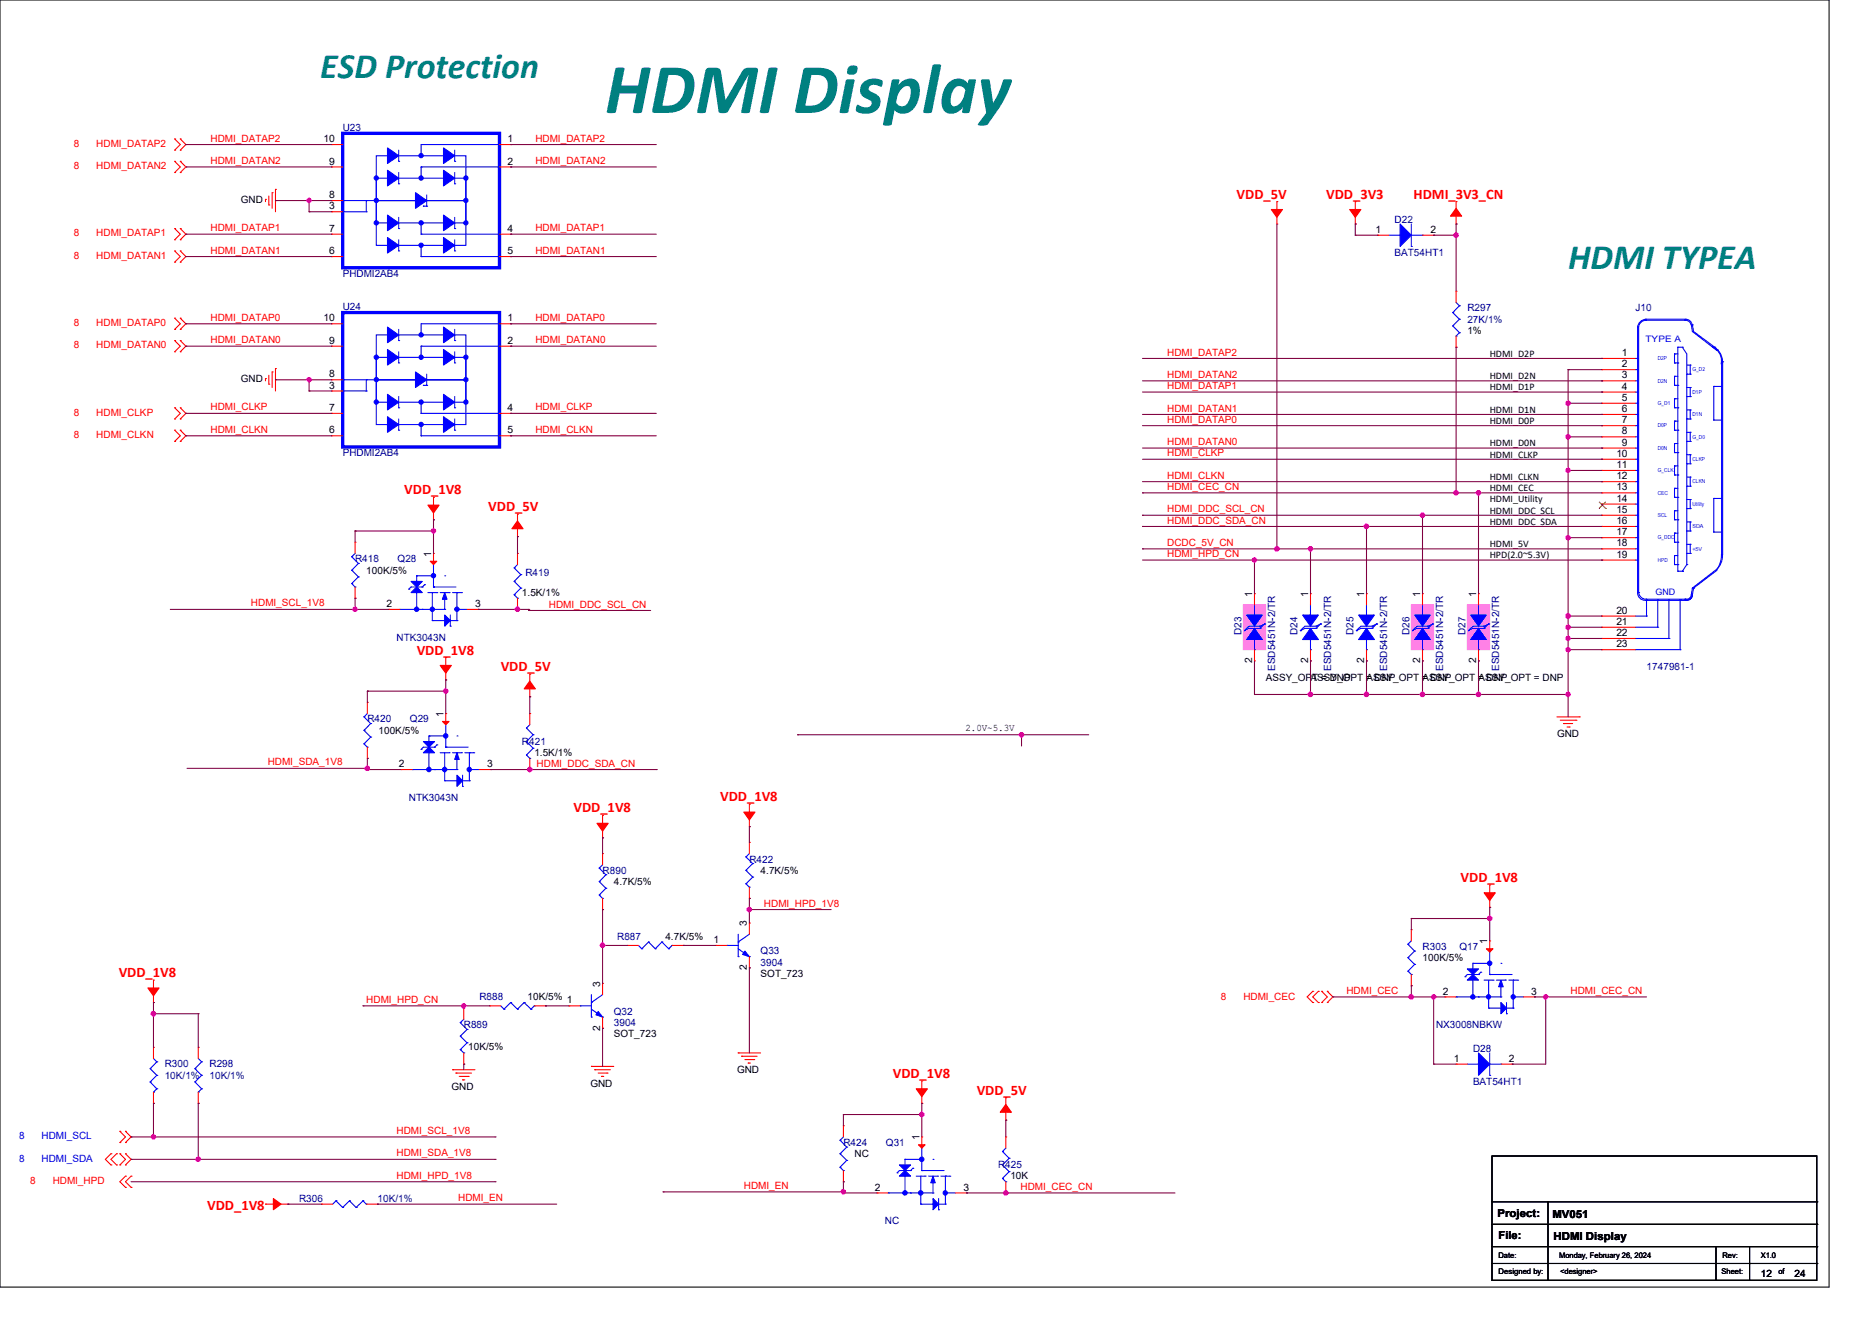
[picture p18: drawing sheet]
<svg xmlns="http://www.w3.org/2000/svg" width="297mm" height="210mm" viewBox="0 0 297 210" stroke-linecap="round" stroke-linejoin="round" font-family="sans-serif">
<defs><g id="words">
<text font-size="11.4" fill="#008080" x="96" y="17.9">HDMI Display</text>
<g font-size="5.7" fill="#008080">
<text x="50.8" y="12.3">ESD Protection</text>
<text x="248.9" y="42.7">HDMI TYPEA</text>
</g>
<g font-size="2.3" fill="#f00">
<text x="196.3" y="31.5">VDD_5V</text>
<text x="210.5" y="31.5">VDD_3V3</text>
<text x="224.4" y="31.5">HDMI_3V3_CN</text>
<text x="64.2" y="78.5">VDD_1V8</text>
<text x="77.5" y="81.2">VDD_5V</text>
<text x="66.1" y="103.9">VDD_1V8</text>
<text x="79.5" y="106.6">VDD_5V</text>
<text x="91" y="129">VDD_1V8</text>
<text x="114.3" y="127.2">VDD_1V8</text>
<text x="231.9" y="140">VDD_1V8</text>
<text x="18.8" y="155.1">VDD_1V8</text>
<text x="141.7" y="171.1">VDD_1V8</text>
<text x="155" y="173.8">VDD_5V</text>
<text x="32.9" y="192.1">VDD_1V8</text>
</g>
<g font-size="1.8">
<text x="237.7" y="193.1">Project:</text>
<text x="237.9" y="196.7">File:</text>
<text x="246.4" y="193.3">MV051</text>
<text x="246.6" y="196.9">HDMI Display</text>
</g>
<g font-size="1.6" fill="#f00">
<text x="11.7" y="23.3">8</text>
<text x="15.3" y="23.3">HDMI_DATAP2</text>
<text x="33.4" y="22.5">HDMI_DATAP2</text>
<text x="85" y="22.5">HDMI_DATAP2</text>
<text x="11.7" y="26.8">8</text>
<text x="15.3" y="26.8">HDMI_DATAN2</text>
<text x="33.4" y="26">HDMI_DATAN2</text>
<text x="85" y="26">HDMI_DATAN2</text>
<text x="11.7" y="41.1">8</text>
<text x="11.7" y="37.5">8</text>
<text x="15.3" y="41.1">HDMI_DATAN1</text>
<text x="15.3" y="37.5">HDMI_DATAP1</text>
<text x="33.4" y="40.3">HDMI_DATAN1</text>
<text x="33.4" y="36.7">HDMI_DATAP1</text>
<text x="85" y="36.7">HDMI_DATAP1</text>
<text x="85" y="40.3">HDMI_DATAN1</text>
<text x="11.7" y="51.7">8</text>
<text x="15.3" y="51.7">HDMI_DATAP0</text>
<text x="33.4" y="50.9">HDMI_DATAP0</text>
<text x="85" y="50.9">HDMI_DATAP0</text>
<text x="11.7" y="55.3">8</text>
<text x="15.3" y="55.3">HDMI_DATAN0</text>
<text x="33.4" y="54.5">HDMI_DATAN0</text>
<text x="85" y="54.5">HDMI_DATAN0</text>
<text x="185.3" y="56.4">HDMI_DATAP2</text>
<text x="185.3" y="60">HDMI_DATAN2</text>
<text x="11.7" y="66">8</text>
<text x="15.3" y="66">HDMI_CLKP</text>
<text x="33.4" y="65.2">HDMI_CLKP</text>
<text x="85" y="65.2">HDMI_CLKP</text>
<text x="185.3" y="61.8">HDMI_DATAP1</text>
<text x="185.3" y="65.3">HDMI_DATAN1</text>
<text x="11.7" y="69.5">8</text>
<text x="15.3" y="69.5">HDMI_CLKN</text>
<text x="33.4" y="68.7">HDMI_CLKN</text>
<text x="85" y="68.7">HDMI_CLKN</text>
<text x="185.3" y="67.1">HDMI_DATAP0</text>
<text x="185.3" y="70.7">HDMI_DATAN0</text>
<text x="185.3" y="72.4">HDMI_CLKP</text>
<text x="185.3" y="76">HDMI_CLKN</text>
<text x="185.3" y="77.8">HDMI_CEC_CN</text>
<text x="185.3" y="81.3">HDMI_DDC_SCL_CN</text>
<text x="185.3" y="83.1">HDMI_DDC_SDA_CN</text>
<text x="185.3" y="86.7">DCDC_5V_CN</text>
<text x="185.3" y="88.4">HDMI_HPD_CN</text>
<text x="39.8" y="96.3">HDMI_SCL_1V8</text>
<text x="87.1" y="96.4">HDMI_DDC_SCL_CN</text>
<text x="42.5" y="121.5">HDMI_SDA_1V8</text>
<text x="85.2" y="121.7">HDMI_DDC_SDA_CN</text>
<text x="121.3" y="143.9">HDMI_HPD_1V8</text>
<text x="58.1" y="159.2">HDMI_HPD_CN</text>
<text x="193.8" y="158.8">8</text>
<text x="197.4" y="158.8">HDMI_CEC</text>
<text x="213.7" y="157.8">HDMI_CEC</text>
<text x="249.3" y="157.8">HDMI_CEC_CN</text>
<text x="63" y="180">HDMI_SCL_1V8</text>
<text x="63" y="183.6">HDMI_SDA_1V8</text>
<text x="4.8" y="187.9">8</text>
<text x="8.4" y="187.9">HDMI_HPD</text>
<text x="63" y="187.1">HDMI_HPD_1V8</text>
<text x="72.7" y="190.7">HDMI_EN</text>
<text x="118.1" y="188.7">HDMI_EN</text>
<text x="162" y="188.9">HDMI_CEC_CN</text>
</g>
<g font-size="1.6">
<text x="51.4" y="22.6">10</text>
<text x="80.5" y="22.6">1</text>
<text x="52.3" y="26.1">9</text>
<text x="80.5" y="26.1">2</text>
<text x="38.2" y="32.2">GND</text>
<text x="52.3" y="33.2">3</text>
<text x="52.3" y="31.5">8</text>
<text x="52.3" y="40.3">6</text>
<text x="52.3" y="36.8">7</text>
<text x="80.5" y="36.8">4</text>
<text x="80.5" y="40.3">5</text>
<text x="218.4" y="37">1</text>
<text x="227.1" y="37">2</text>
<text x="51.4" y="51">10</text>
<text x="80.5" y="51">1</text>
<text x="232.9" y="53">1%</text>
<text x="52.3" y="59.9">8</text>
<text x="52.3" y="54.6">9</text>
<text x="80.5" y="54.6">2</text>
<text x="236.5" y="56.6">HDMI_D2P</text>
<text x="257.5" y="56.5">1</text>
<text x="257.5" y="58.3">2</text>
<text x="38.2" y="60.6">GND</text>
<text x="52.3" y="61.7">3</text>
<text x="52.3" y="65.2">7</text>
<text x="80.5" y="65.2">4</text>
<text x="236.5" y="60.2">HDMI_D2N</text>
<text x="236.5" y="62">HDMI_D1P</text>
<text x="236.5" y="65.5">HDMI_D1N</text>
<text x="257.5" y="60.1">3</text>
<text x="257.5" y="61.8">4</text>
<text x="257.5" y="63.6">5</text>
<text x="257.5" y="65.4">6</text>
<text x="52.3" y="68.8">6</text>
<text x="80.5" y="68.8">5</text>
<text x="236.5" y="67.3">HDMI_D0P</text>
<text x="236.5" y="70.8">HDMI_D0N</text>
<text x="257.5" y="67.2">7</text>
<text x="257.5" y="69">8</text>
<text x="257.5" y="70.7">9</text>
<text x="236.5" y="72.6">HDMI_CLKP</text>
<text x="236.5" y="76.2">HDMI_CLKN</text>
<text x="236.5" y="78">HDMI_CEC</text>
<text x="256.6" y="72.5">10</text>
<text x="256.6" y="74.3">11</text>
<text x="256.6" y="76.1">12</text>
<text x="256.6" y="77.9">13</text>
<text x="236.5" y="81.5">HDMI_DDC_SCL</text>
<text x="236.5" y="83.3">HDMI_DDC_SDA</text>
<text x="236.5" y="79.7">HDMI_Utility</text>
<text x="256.6" y="79.6">14</text>
<text x="256.6" y="81.4">15</text>
<text x="256.6" y="83.2">16</text>
<text x="68.4" y="88.4" transform="rotate(-90 68.4 88.4)">1</text>
<text x="236.5" y="86.8">HDMI_5V</text>
<text x="236.5" y="88.6">HPD(2.0~5.3V)</text>
<text x="256.6" y="85">17</text>
<text x="256.6" y="86.7">18</text>
<text x="256.6" y="88.5">19</text>
<text x="58.1" y="91">100K/5%</text>
<text x="82.9" y="94.6">1.5K/1%</text>
<text x="198.8" y="94.8" transform="rotate(-90 198.8 94.8)">1</text>
<text x="207.6" y="94.8" transform="rotate(-90 207.6 94.8)">1</text>
<text x="216.5" y="94.8" transform="rotate(-90 216.5 94.8)">1</text>
<text x="225.4" y="94.8" transform="rotate(-90 225.4 94.8)">1</text>
<text x="234.3" y="94.8" transform="rotate(-90 234.3 94.8)">1</text>
<text x="61.3" y="96.4">2</text>
<text x="75.4" y="96.4">3</text>
<text x="256.6" y="97.4">20</text>
<text x="256.6" y="99.2">21</text>
<text x="256.6" y="101">22</text>
<text x="198.8" y="105.3" transform="rotate(-90 198.8 105.3)">2</text>
<text x="207.6" y="105.3" transform="rotate(-90 207.6 105.3)">2</text>
<text x="216.5" y="105.3" transform="rotate(-90 216.5 105.3)">2</text>
<text x="225.4" y="105.3" transform="rotate(-90 225.4 105.3)">2</text>
<text x="234.3" y="105.3" transform="rotate(-90 234.3 105.3)">2</text>
<text x="256.6" y="102.7">23</text>
<text x="70.4" y="113.8" transform="rotate(-90 70.4 113.8)">1</text>
<text x="200.9" y="108.1">ASSY_OPT = DNP</text>
<text x="208" y="108.1">ASSY_OPT = DNP</text>
<text x="216.9" y="108.1">ASSY_OPT = DNP</text>
<text x="225.8" y="108.1">ASSY_OPT = DNP</text>
<text x="234.7" y="108.1">ASSY_OPT = DNP</text>
<text x="60.1" y="116.5">100K/5%</text>
<text x="153.3" y="116.1">2.0V~5.3V</text>
<text x="247.2" y="117">GND</text>
<text x="63.3" y="121.8">2</text>
<text x="77.3" y="121.8">3</text>
<text x="84.8" y="120">1.5K/1%</text>
<text x="97.4" y="140.5">4.7K/5%</text>
<text x="120.7" y="138.7">4.7K/5%</text>
<text x="105.6" y="149.2">4.7K/5%</text>
<text x="113.3" y="149.7">1</text>
<text x="118.6" y="147" transform="rotate(-90 118.6 147)">3</text>
<text x="236.1" y="149.9" transform="rotate(-90 236.1 149.9)">1</text>
<text x="118.6" y="154" transform="rotate(-90 118.6 154)">2</text>
<text x="120.7" y="155">SOT_723</text>
<text x="225.8" y="152.5">100K/5%</text>
<text x="83.7" y="158.8">10K/5%</text>
<text x="90" y="159.3">1</text>
<text x="95.3" y="156.6" transform="rotate(-90 95.3 156.6)">3</text>
<text x="229" y="157.9">2</text>
<text x="243.1" y="157.9">3</text>
<text x="74.3" y="166.6">10K/5%</text>
<text x="95.3" y="163.6" transform="rotate(-90 95.3 163.6)">2</text>
<text x="97.4" y="164.6">SOT_723</text>
<text x="71.7" y="173">GND</text>
<text x="93.7" y="172.5">GND</text>
<text x="117" y="170.3">GND</text>
<text x="230.8" y="168.5">1</text>
<text x="239.5" y="168.5">2</text>
<text x="135.7" y="183.7">NC</text>
<text x="145.9" y="181" transform="rotate(-90 145.9 181)">1</text>
<text x="138.9" y="189">2</text>
<text x="152.9" y="189">3</text>
<text x="160.4" y="187.2">10K</text>
<text x="279.5" y="202.7">12</text>
<text x="284.9" y="202.7">24</text>
</g>
<g font-size="1.6" fill="#000080">
<text x="54.4" y="20.8">U23</text>
<text x="221.4" y="35.4">D22</text>
<text x="221.4" y="40.7">BAT54HT1</text>
<text x="54.4" y="43.9">PHDMI2AB4</text>
<text x="54.4" y="49.3">U24</text>
<text x="232.9" y="49.4">R297</text>
<text x="232.9" y="51.2">27K/1%</text>
<text x="259.6" y="49.4">J10</text>
<text x="54.4" y="72.4">PHDMI2AB4</text>
<text x="56.4" y="89.3">R418</text>
<text x="63.1" y="89.3">Q28</text>
<text x="83.4" y="91.4">R419</text>
<text x="63" y="101.7">NTK3043N</text>
<text x="197.1" y="100.8" transform="rotate(-90 197.1 100.8)">D23</text>
<text x="206" y="100.8" transform="rotate(-90 206 100.8)">D24</text>
<text x="214.8" y="100.8" transform="rotate(-90 214.8 100.8)">D25</text>
<text x="223.7" y="100.8" transform="rotate(-90 223.7 100.8)">D26</text>
<text x="232.6" y="100.8" transform="rotate(-90 232.6 100.8)">D27</text>
<text x="202.4" y="106.5" transform="rotate(-90 202.4 106.5)">ESD5451N-2/TR</text>
<text x="211.3" y="106.5" transform="rotate(-90 211.3 106.5)">ESD5451N-2/TR</text>
<text x="220.2" y="106.5" transform="rotate(-90 220.2 106.5)">ESD5451N-2/TR</text>
<text x="229.1" y="106.5" transform="rotate(-90 229.1 106.5)">ESD5451N-2/TR</text>
<text x="238" y="106.5" transform="rotate(-90 238 106.5)">ESD5451N-2/TR</text>
<text x="261.4" y="106.3">1747981-1</text>
<text x="58.3" y="114.7">R420</text>
<text x="65.1" y="114.7">Q29</text>
<text x="82.9" y="118.2">R421</text>
<text x="64.9" y="127.1">NTK3043N</text>
<text x="119" y="136.9">R422</text>
<text x="95.7" y="138.7">R890</text>
<text x="98" y="149.2">R887</text>
<text x="120.7" y="151.5">Q33</text>
<text x="120.7" y="153.3">3904</text>
<text x="225.8" y="150.8">R303</text>
<text x="231.7" y="150.8">Q17</text>
<text x="76.1" y="158.8">R888</text>
<text x="97.4" y="161.1">Q32</text>
<text x="73.6" y="163.2">R889</text>
<text x="97.4" y="162.9">3904</text>
<text x="228" y="163.2">NX3008NBKW</text>
<text x="233.8" y="166.9">D28</text>
<text x="26.1" y="169.4">R300</text>
<text x="26.1" y="171.2">10K/1%</text>
<text x="33.3" y="169.4">R298</text>
<text x="33.3" y="171.2">10K/1%</text>
<text x="233.8" y="172.3">BAT54HT1</text>
<text x="133.9" y="181.9">R424</text>
<text x="140.6" y="181.9">Q31</text>
<text x="158.4" y="185.4">R425</text>
<text x="47.5" y="190.8">R306</text>
<text x="59.9" y="190.8">10K/1%</text>
<text x="140.5" y="194.3">NC</text>
</g>
<g font-size="1.6" fill="#00f">
<text x="3" y="180.8">8</text>
<text x="3" y="184.4">8</text>
<text x="6.6" y="180.8">HDMI_SCL</text>
<text x="6.6" y="184.4">HDMI_SDA</text>
</g>
<g font-size="1.4" fill="#00f">
<text x="261.2" y="54.2">TYPE A</text>
<text x="262.8" y="94.4">GND</text>
</g>
<g font-size="1.2">
<text x="237.9" y="199.7">Date:</text>
<text x="237.9" y="202.2">Designed by:</text>
<text x="247.5" y="199.7">Monday, February 26, 2024</text>
<text x="247.7" y="202.2">&lt;designer&gt;</text>
<text x="273.3" y="202.2">Sheet:</text>
<text x="273.4" y="199.7">Rev:</text>
<text x="279.5" y="199.7">X1.0</text>
<text x="282.3" y="202.2">of</text>
</g>
<g font-size=".9" fill="#00f">
<text x="263.2" y="57.2">D2P</text>
<text x="268.7" y="58.9">G_D2</text>
<text x="263.2" y="64.3">G_D1</text>
<text x="263.2" y="60.7">D2N</text>
<text x="268.7" y="62.5">D1P</text>
<text x="263.2" y="67.8">D0P</text>
<text x="263.2" y="71.4">D0N</text>
<text x="268.7" y="66.1">D1N</text>
<text x="268.7" y="69.6">G_D0</text>
<text x="263.2" y="75">G_CLK</text>
<text x="268.7" y="76.7">CLKN</text>
<text x="268.7" y="73.2">CLKP</text>
<text x="263.2" y="78.5">CEC</text>
<text x="263.2" y="82.1">SCL</text>
<text x="268.6" y="83.8">SDA</text>
<text x="268.7" y="80.3">Utility</text>
<text x="263.2" y="85.6">G_DDC</text>
<text x="263.2" y="89.2">HPD</text>
<text x="268.6" y="87.4">+5V</text>
</g>
</g></defs>
<g fill="none" stroke="#000" stroke-width=".17">
<path d="M0 0h290.3v204.3h-290.3zM236.8 183.5h51.6v19.7h-51.6zM236.8 190.8h51.6M236.8 194.3h51.6M236.8 197.9h51.6M245.7 190.8v12.4M272.4 197.9v5.3M277.7 197.9v5.3M288.4 190.8h.1M288.4 194.3h.1M288.4 197.9h.1M236.8 200.6h51.6"/>
<path d="M245.7 203.2h.1M272.4 203.2h.1M277.7 203.2h.1M288.4 200.6h.1"/>
</g>
<g fill="#ff80ff" stroke="#ff80ff" stroke-width=".17">
<path d="M197.4 96h3.5v7.1h-3.5z" fill-rule="evenodd"/>
<path d="M224 96h3.6v7.1h-3.6z" fill-rule="evenodd"/>
<path d="M232.9 96h3.6v7.1h-3.6z" fill-rule="evenodd"/>
</g>
<g fill="none" stroke="#f00" stroke-width=".17">
<path d="M27.7 39.8h.1M27.7 38.1h.1M27.7 36.3h.1M27.7 27.4h.1M27.7 25.6h.1M27.7 23.8h.1M27.7 22.1h.1M27.7 39.8l.9 .9-.9 .9M27.7 36.3l.9 .9-.9 .9M27.7 25.6l.9 .9-.9 .9M27.7 22.1l.9 .8-.9 .9M28.6 39.8h.1"/>
<path d="M28.6 36.3h.1M28.6 38.1h.1M28.6 25.6h.1M28.6 27.4h.1M28.6 22.1h.1M28.6 23.8h.1M28.6 39.8l.9 .9-.9 .9M28.6 36.3l.9 .9-.9 .9M28.6 25.6l.9 .9-.9 .9M28.6 22.1l.9 .8-.9 .9M42.1 31.6h.1M42.1 31.6v.4"/>
<path d="M42.7 32.5h.1M42.7 31.1v1.4M43.2 30.6h.1M43.2 30.6v2.5M43.7 30.1h.1M43.7 30.1v3.5M52.6 33.6h.1M52.6 31.8h.1M52.6 37.2h.1M52.6 22.9h.1M52.6 26.5h.1M52.6 26.5h1.8"/>
<path d="M52.6 33.6h1.8M52.6 31.8h1.8M52.6 22.9h1.8M52.6 37.2h1.8M79.3 26.5h1.8M79.3 22.9h1.8M79.3 37.2h1.8M81.1 26.5h.1M81.1 22.9h.1M81.1 37.2h.1M202.7 35.6h.1M202.7 32h.1"/>
<path d="M202.7 32v2M202.7 34.3v1.3M215.1 35.6h.1M215.1 32h.1M215.1 32v2M215.1 34.3v1.3M218.7 37.3h.1M218.7 37.3h1.8M225.8 37.3h1.8M227.6 37.3h.1M231.1 35.6h.1M231.1 32h.1"/>
<path d="M231.1 32v2M231.1 34.3v1.3M27.7 41.6h.1M27.7 55.8h.1M27.7 54.1h.1M27.7 52.3h.1M27.7 50.5h.1M27.7 54.1l.9 .8-.9 .9M27.7 50.5l.9 .9-.9 .9M28.6 41.6h.1M28.6 54.1h.1M28.6 55.8h.1"/>
<path d="M28.6 50.5h.1M28.6 52.3h.1M28.6 54.1l.9 .8-.9 .9M28.6 50.5l.9 .9-.9 .9M42.7 59.6v1.4M43.2 59h.1M43.2 59v2.5M43.7 58.5h.1M43.7 58.5v3.6M52.6 40.7h.1M52.6 51.4h.1M52.6 54.9h.1"/>
<path d="M52.6 40.7h1.8M52.6 54.9h1.8M52.6 51.4h1.8M79.3 40.7h1.8M79.3 54.9h1.8M79.3 51.4h1.8M81.1 40.7h.1M81.1 54.9h.1M81.1 51.4h.1M231.1 46.2h.1M231.1 55.1h.1M231.1 46.2v1.8"/>
<path d="M231.1 53.3v1.8M254.3 56.9h.1M254.3 58.7h.1M254.3 56.9h5.3M254.3 58.7h5.3M27.7 70.1h.1M27.7 68.3h.1M27.7 66.5h.1M27.7 64.7h.1M27.7 68.3l.9 .9-.9 .9M27.7 64.7l.9 .9-.9 .9M28.6 68.3h.1"/>
<path d="M28.6 70.1h.1M28.6 64.7h.1M28.6 66.5h.1M28.6 68.3l.9 .9-.9 .9M28.6 64.7l.9 .9-.9 .9M42.1 60.1h.1M42.1 60.1v.4M42.7 61h.1M52.6 62.1h.1M52.6 60.3h.1M52.6 69.2h.1M52.6 65.6h.1"/>
<path d="M52.6 62.1h1.8M52.6 60.3h1.8M52.6 65.6h1.8M52.6 69.2h1.8M68.8 79h.1M68.8 79v1.9M79.3 65.6h1.8M79.3 69.2h1.8M81.1 65.6h.1M81.1 69.2h.1M254.3 60.5h.1M254.3 62.2h.1"/>
<path d="M254.3 64h.1M254.3 65.8h.1M254.3 67.6h.1M254.3 69.3h.1M254.3 71.1h.1M254.3 72.9h.1M254.3 74.7h.1M254.3 76.5h.1M254.3 78.2h.1M254.3 60.5h5.3M254.3 62.2h5.3M254.3 64h5.3"/>
<path d="M254.3 65.8h5.3M254.3 67.6h5.3M254.3 69.3h5.3M254.3 71.1h5.3M254.3 72.9h5.3M254.3 74.7h5.3M254.3 76.5h5.3M254.3 78.2h5.3M56.4 86.1h.1M56.4 95h.1M56.4 86.1v1.7M56.4 93.2v1.8"/>
<path d="M61.7 96.7h.1M61.7 96.7h1.8M68.8 82.5h.1M68.8 87.8h.1M68.8 81.3v1.2M68.8 87.8v1.8M74.1 96.7h1.8M75.9 96.7h.1M82.1 85.2h.1M82.1 81.6h.1M82.1 87.8h.1M82.1 96.7h.1"/>
<path d="M82.1 81.6v2M82.1 83.9v1.3M82.1 87.8v1.8M82.1 95v1.7M199.1 94.2h.1M199.1 94.2v1.8M208 94.2h.1M208 94.2v1.8M216.9 94.2h.1M216.9 94.2v1.8M225.8 94.2h.1M225.8 94.2v1.8"/>
<path d="M234.7 94.2h.1M234.7 94.2v1.8M254.3 80h.1M254.3 81.8h.1M254.3 83.6h.1M254.3 85.3h.1M254.3 87.1h.1M254.3 88.9h.1M254.3 97.8h.1M254.3 99.6h.1M254.3 80h5.3M254.3 81.8h5.3"/>
<path d="M254.3 83.6h5.3M254.3 85.3h5.3M254.3 87.1h5.3M254.3 88.9h5.3M254.3 97.8h5.3M254.3 99.6h5.3M58.3 111.5h.1M58.3 111.5v1.8M58.3 118.6v1.8M70.8 107.9h.1M70.8 104.4h.1M70.8 113.3h.1"/>
<path d="M70.8 104.4v1.9M70.8 106.7v1.2M70.8 113.3v1.7M84.1 110.6h.1M84.1 107h.1M84.1 113.3h.1M84.1 107v2M84.1 109.3v1.3M84.1 113.3v1.7M199.1 104.9h.1M199.1 103.1v1.8M208 104.9h.1"/>
<path d="M208 103.1v1.8M216.9 104.9h.1M216.9 103.1v1.8M225.8 104.9h.1M225.8 103.1v1.8M234.7 104.9h.1M234.7 103.1v1.8M247.1 113.8h3.6M247.7 114.3h2.5M248.2 114.9h.1M248.2 114.9h1.4M248.8 115.4h.3"/>
<path d="M249.1 115.4h.1M250.2 114.3h.1M250.7 113.8h.1M254.3 101.3h.1M254.3 103.1h.1M254.3 101.3h5.3M254.3 103.1h5.3M58.3 120.4h.1M63.6 122.2h.1M63.6 122.2h1.8M76.1 122.2h1.8M77.9 122.2h.1"/>
<path d="M84.1 122.2h.1M84.1 120.4v1.8M95.7 133h.1M95.7 129.4h.1M95.7 135.5h.1M95.7 129.4v2M95.7 131.7v1.3M95.7 135.5v1.8M119 131.2h.1M119 127.7h.1M119 133.7h.1M119 127.7v1.9"/>
<path d="M119 130v1.2M119 133.7v1.8M24.4 159.1h.1M24.4 155.6h.1M24.4 155.6v1.9M24.4 157.9v1.2M77.7 159.7h.1M77.7 159.7h1.8M84.8 159.7h1.8M86.6 159.7h.1M90.3 159.7h.1M90.3 159.7h1.8"/>
<path d="M95.7 156.1h.1M95.7 144.4h.1M95.7 142.6v1.8M95.7 156.1v1.8M99.6 150.1h.1M99.6 150.1h1.7M106.7 150.1h1.8M108.5 150.1h.1M113.6 150.1h.1M113.6 150.1h1.8M119 142.6h.1M119 153.6h.1"/>
<path d="M119 146.5h.1M119 140.8v1.8M119 146.5v1.8M119 151.8v1.8M208.4 157.4h.1M208.4 159.1h.1M208.4 157.4l-.9 .8 .9 .9M209.3 159.1h.1M209.3 157.4h.1M209.3 157.4l-.9 .8 .9 .9M209.8 159.1h.1M209.8 157.4h.1"/>
<path d="M209.8 157.4l.9 .8-.9 .9M210.7 157.4h.1M210.7 159.1h.1M210.7 157.4l.9 .8-.9 .9M224 147.6h.1M224 156.5h.1M224 147.6v1.8M224 154.7v1.8M229.4 158.2h.1M229.4 158.2h1.7M236.5 144h.1M236.5 140.5h.1"/>
<path d="M236.5 149.4h.1M236.5 140.5v1.9M236.5 142.8v1.2M236.5 149.4v1.7M241.8 158.2h1.8M243.6 158.2h.1M19 179.6h.1M19 179.6l.9 .9-.9 .9M19.9 179.6h.1M19.9 179.6l.9 .9-.9 .9M24.4 166.2h.1M24.4 175.1h.1"/>
<path d="M24.4 166.2v1.8M24.4 173.4v1.7M31.5 166.2h.1M31.5 175.1h.1M31.5 166.2v1.8M31.5 173.4v1.7M71.8 169.8h.1M71.8 169.8h3.6M72.4 170.3h.1M72.4 170.3h2.4M72.9 170.9h1.4M73.4 171.4h.1"/>
<path d="M73.4 171.4h.4M73.6 160h.1M73.6 168.9h.1M73.6 160v1.8M73.6 167.1v1.8M74.3 170.9h.1M93.9 169.3h.1M93.9 169.3h3.5M94.4 169.8h.1M94.4 169.8h2.5M95 170.3h1.4M95.5 170.9h.1"/>
<path d="M95.5 170.9h.3M95.7 163.2h.1M95.7 161.4v1.8M96.4 170.3h.1M117.2 167.1h.1M117.2 167.1h3.5M117.7 167.7h.1M117.7 167.7h2.5M118.2 168.2h1.5M118.8 168.7h.1M118.8 168.7h.3M119.7 168.2h.1"/>
<path d="M133.9 178.7h.1M133.9 178.7v1.8M146.3 175.1h.1M146.3 171.6h.1M146.3 171.6v1.9M146.3 173.9v1.2M159.7 177.8h.1M159.7 174.2h.1M159.7 174.2v2M159.7 176.6v1.2M231.1 168.9h.1M231.1 168.9h1.8"/>
<path d="M238.3 168.9h1.7M240 168.9h.1M17.6 184.9h.1M17.6 183.1h.1M17.6 183.1l-.9 .9 .9 .9M18.5 183.1h.1M18.5 184.9h.1M18.5 183.1l-.9 .9 .9 .9M19 181.4h.1M19 183.1h.1M19 184.9h.1M19 183.1l.9 .9-.9 .9"/>
<path d="M19.9 181.4h.1M19.9 184.9h.1M19.9 183.1h.1M19.9 186.7h.1M19.9 188.5h.1M19.9 183.1l.9 .9-.9 .9M19.9 186.7l-.9 .9 .9 .9M20.8 186.7h.1M20.8 188.5h.1M20.8 186.7l-.9 .9 .9 .9M42.1 191.1h.1M42.1 191.1h2"/>
<path d="M44.4 191.1h1.3M45.7 191.1h.1M51 191.1h.1M51 191.1h1.8M58.1 191.1h1.8M59.9 191.1h.1M133.9 187.6h.1M133.9 185.8v1.8M139.2 189.4h.1M139.2 189.4h1.8M146.3 180.5h.1M146.3 180.5v1.7"/>
<path d="M151.7 189.4h1.7M153.4 189.4h.1M159.7 180.5h.1M159.7 189.4h.1M159.7 180.5v1.7M159.7 187.6v1.8"/>
</g>
<g fill="#f00" stroke="#f00" stroke-width=".17">
<path d="M145.8 181.7h1.1l-.6 .5z"/>
<path d="M235.9 150.6h1.1l-.5 .5z"/>
<path d="M68.3 89.1h1l-.5 .5z"/>
<path d="M70.2 114.5h1.1l-.5 .5z"/>
<path d="M214.2 33.3h1.8l-.9 1.2z" fill-rule="evenodd"/>
<path d="M235.6 141.7h1.8l-.9 1.3z" fill-rule="evenodd"/>
<path d="M231.1 33.1l.9 1.2h-1.7z" fill-rule="evenodd"/>
<path d="M43.4 190.2l1.2 .9-1.2 .9z" fill-rule="evenodd"/>
<path d="M201.8 33.3h1.8l-.9 1.2z" fill-rule="evenodd"/>
<path d="M23.5 156.8h1.8l-.9 1.3z" fill-rule="evenodd"/>
<path d="M67.9 80.2h1.8l-.9 1.2z" fill-rule="evenodd"/>
<path d="M82.1 82.7l.9 1.2h-1.7z" fill-rule="evenodd"/>
<path d="M69.9 105.6h1.7l-.8 1.2z" fill-rule="evenodd"/>
<path d="M84.1 108.1l.9 1.2h-1.8z" fill-rule="evenodd"/>
<path d="M145.4 172.8h1.8l-.9 1.3z" fill-rule="evenodd"/>
<path d="M159.7 175.3l.8 1.3h-1.7z" fill-rule="evenodd"/>
<path d="M118.1 128.9h1.7l-.8 1.3z" fill-rule="evenodd"/>
<path d="M94.8 130.7h1.7l-.8 1.2z" fill-rule="evenodd"/>
</g>
<g fill="none" stroke="#00f" stroke-width=".17">
<path d="M54.4 31.8h.1M54.4 31.8h11.6M54.4 33.6h3.7M58.1 33.6h.1M58.1 31.8h.1M58.1 31.8v1.8M59.7 28.3h14.3v7.1h-14.3zM59.7 31.8h14.3v7.1h-14.3zM59.7 24.7h14.3v7.1h-14.3zM59.7 31.8h.1M63.3 36.3h.1M63.3 29.2h.1"/>
<path d="M63.3 25.6h.1M63.3 39.8h.1M63.3 23.8v1.8M63.3 27.4v1.8M63.3 34.5v1.8M63.3 38.1v1.7M66.8 26.5h.1M66.8 37.2h.1M66.8 24.7h.1M66.8 26.5v1.8M66.8 35.4v1.8M66.8 38.9v1.8"/>
<path d="M66.8 26.5h12.5M66.8 37.2h12.5M67.2 32.7h.1M67.2 32.7h.5M67.7 32.7h.1M67.7 31.8h.1M67.7 30.9v1.8M67.7 31.8h6.3M72.2 36.3h.1M72.2 29.2h.1M72.2 25.6h.1M72.2 39.8h.1"/>
<path d="M72.2 23.8v1.8M72.2 27.4v1.8M72.2 34.5v1.8M72.2 38.1v1.7M79.3 22.9h.1M79.3 26.5h.1M79.3 37.2h.1M79.3 22.9h-12.5v1.8M220.5 37.3h1.7M222.2 37.3h.1M224 39.1h.1M224 35.6v3.5"/>
<path d="M224 37.3h1.8M225.8 37.3h.1M59.7 56.7h14.3v7.1h-14.3zM59.7 53.2h14.3v7.1h-14.3zM63.3 57.6h.1M63.3 54.1h.1M63.3 52.3v1.8M63.3 55.8v1.8M66.8 40.7h.1M66.8 54.9h.1M66.8 53.2h.1M66.8 54.9v1.8"/>
<path d="M66.8 40.7h12.5M66.8 54.9h12.5M67.7 59.4v1.8M72.2 57.6h.1M72.2 54.1h.1M72.2 52.3v1.8M72.2 55.8v1.8M79.3 40.7h.1M79.3 51.4h.1M79.3 54.9h.1M79.3 51.4h-12.5v1.8M230.6 49.6h.1"/>
<path d="M230.6 51.7h.1M230.6 49.6l1.1 1.1M230.6 51.7l1.1 1.1M231.1 53.3h.1M231.1 48l.6 .5M231.7 48.5h.1M231.7 50.7h.1M231.7 52.8h.1M231.7 48.5l-1.1 1.1M231.7 50.7l-1.1 1M231.7 52.8l-.6 .5M259.6 56.9h.3"/>
<path d="M259.6 58.7h.3M259.9 56.9h.1M259.9 58.7h.1M259.9 51.9h.1M259.9 51.9v42.2a1.14 1.14 0 0 0 1.3 1.2M261.2 50.8h.1M261.2 50.7h.1M261.2 50.8h6.4M261.2 50.7h6.4M261.2 50.7a1.41 1.41 0 0 0-1.2 1.2M261.4 50.8h-.1a1.15 1.15 0 0 0-1.2 1.1v42.2M265.8 57.6h.1"/>
<path d="M265.8 56.2h.1M265.8 59.7h.1M265.8 56.2v1.4M265.8 59.7v1.5M265.8 56.2h.5M265.8 57.6h.5M265.8 59.7h.5M266.3 57.6h.1M266.3 55.1h.1M266.3 55.1v35.6M266.3 55.1h.8M267.1 55.1h.1"/>
<path d="M267.1 55.1l.7 1.1v33.4M267.4 50.7h.1a1.05 1.05 0 0 1 1.1 .9M267.4 50.9l.1-.1a.88 .88 0 0 1 .9 .8M267.8 59.4h.1M267.8 58h.5M267.8 59.4h.5M268.3 59.4h.1M268.3 58h.1M268.3 58v1.4M268.5 51.6h.1M268.5 51.6l.1 1 4 3M268.6 51.6h.1"/>
<path d="M268.6 51.6l.2 1 3.4 2.5M271.8 55a2.65 2.65 0 0 1 1.6 2.8M271.9 55.1a2.32 2.32 0 0 1 1.3 2.7M272.2 55.1h.1M272.2 55.1l.4 .4M272.6 55.6h.1M272.6 55.5h.1M273.3 57.4v30.6M273.5 57.4h.1M273.5 57.4v30.6M54.4 60.3h.1M54.4 60.3h11.6"/>
<path d="M54.4 62.1h3.7M58.1 62.1h.1M58.1 60.3h.1M58.1 60.3v1.8M59.7 60.3h14.3v7.1h-14.3zM59.7 60.3h.1M63.3 64.7h.1M63.3 68.3h.1M63.3 62.9v1.8M63.3 66.5v1.8M66.8 65.6h.1M66.8 69.2h.1"/>
<path d="M66.8 63.8v1.8M66.8 67.4v1.8M66.8 65.6h12.5M66.8 69.2h12.5M67.2 61.2h.1M67.2 61.2h.5M67.7 61.2h.1M67.7 60.3h.1M67.7 60.3h6.3M72.2 64.7h.1M72.2 68.3h.1M72.2 62.9v1.8"/>
<path d="M72.2 66.5v1.8M79.3 65.6h.1M79.3 69.2h.1M259.6 78.2h.3M259.6 65.8h.3M259.6 71.1h.3M259.6 74.7h.3M259.6 72.9h.3M259.6 69.3h.3M259.6 67.6h.3M259.6 60.5h.3M259.6 64h.3"/>
<path d="M259.6 62.2h.3M259.6 76.5h.3M259.9 78.2h.1M259.9 65.8h.1M259.9 71.1h.1M259.9 74.7h.1M259.9 72.9h.1M259.9 69.3h.1M259.9 67.6h.1M259.9 60.5h.1M259.9 64h.1M259.9 62.2h.1"/>
<path d="M259.9 76.5h.1M265.8 75.4h.1M265.8 79h.1M265.8 71.8h.1M265.8 68.3h.1M265.8 61.2h.1M265.8 64.7h.1M265.8 77.5h.1M265.8 74h.1M265.8 70.4h.1M265.8 66.8h.1M265.8 63.3h.1"/>
<path d="M265.8 61.2h.5M265.8 63.3v1.4M265.8 66.8v1.5M265.8 70.4v1.4M265.8 74v1.4M265.8 77.5v1.5M265.8 77.5h.5M265.8 75.4h.5M265.8 74h.5M265.8 79h.5M265.8 68.3h.5M265.8 70.4h.5"/>
<path d="M265.8 64.7h.5M265.8 66.8h.5M265.8 71.8h.5M265.8 63.3h.5M266.3 75.4h.1M266.3 79h.1M266.3 68.3h.1M266.3 64.7h.1M266.3 71.8h.1M266.3 61.2h.1M267.8 73.6h.1M267.8 77.2h.1"/>
<path d="M267.8 70.1h.1M267.8 66.5h.1M267.8 62.9h.1M267.8 79.3h.5M267.8 75.7h.5M267.8 73.6h.5M267.8 77.2h.5M267.8 72.2h.5M267.8 68.6h.5M267.8 70.1h.5M267.8 65.1h.5M267.8 66.5h.5"/>
<path d="M267.8 61.5h.5M267.8 62.9h.5M268.3 77.2h.1M268.3 73.6h.1M268.3 70.1h.1M268.3 66.5h.1M268.3 62.9h.1M268.3 79.3h.1M268.3 75.7h.1M268.3 72.2h.1M268.3 68.6h.1M268.3 65.1h.1"/>
<path d="M268.3 61.5h.1M268.3 61.5v1.4M268.3 65.1v1.4M268.3 68.6v1.5M268.3 72.2v1.4M268.3 75.7v1.5M268.3 79.3v1.4M272 66.7h.1M272 79.1h.1M272 61.3h.1M272 61.3v5.4M272 79.1v5.4"/>
<path d="M272 79.1h1.3M272 66.7h1.3M272 61.3h1.3M273.3 66.7h.1M55.8 88.4h.1M55.8 90.5h.1M55.8 92.6h.1M55.8 88.4l1.1 1M55.8 90.5l1.1 1.1M55.8 92.6l.6 .6M56.4 93.2h.1M56.4 87.8l-.6 .6"/>
<path d="M56.9 89.4h.1M56.9 91.6h.1M56.9 89.4l-1.1 1.1M56.9 91.6l-1.1 1M63.5 96.7h.1M63.5 96.7h7.1M64.9 93.5h.1M66.1 96.7h.1M66.1 91.4h.1M66.1 91.4v5.3M66.1 91.4h2.7M67 96.7h.1"/>
<path d="M67 93.2h.1M67 93.2h-1.7l-.4 .3M67.4 92.8h.1M67.4 92.8l-.4 .4M67.9 94.1h1.4M68.6 98.5h.1M68.6 94.1v4.4M68.6 98.5h2M68.8 93.2h.1M68.8 91.4h.1M68.8 93.2h3.6M68.8 89.6v3.6"/>
<path d="M69.3 94.1h.1M69.9 94.1h1.4M70.6 91.4h.1M70.6 98.5h.1M70.6 96.7h.1M70.6 95v1.7M71.3 94.1h.1M71.5 99.4h.1M71.5 97.6v1.8M71.5 98.5h1M71.8 94.1h1.5M72.5 98.5h.1"/>
<path d="M72.5 94.1h.1M72.5 96.7h.1M72.5 94.1v4.4M72.5 96.7h1.6M73.3 94.1h.1M81.6 90.1h.1M81.6 92.3h.1M81.6 94.4h.1M81.6 90.1l1.1 1.1M81.6 92.3l1.1 1M81.6 94.4l.5 .6M82.1 95h.1"/>
<path d="M82.1 89.6l-.5 .5M82.7 91.2h.1M82.7 93.3h.1M82.7 91.2l-1.1 1.1M82.7 93.3l-1.1 1.1M199.1 97.8h.1M199.1 96v1.8M200 99.7h.1M200 99.4h.1M200 99.7h-1.8l-.7 .4M200 99.4h-1.8l-.7 .7M200.7 99h.1"/>
<path d="M200.7 99l-.7 .7M200.7 99l-.7 .4M208 97.8h.1M208 96v1.8M208.9 99.7h.1M208.9 99.4h.1M208.9 99.7h-1.8l-.7 .4M208.9 99.4h-1.8l-.7 .7M209.6 99h.1M209.6 99l-.7 .7M209.6 99l-.7 .4M216.9 97.8h.1"/>
<path d="M216.9 96v1.8M217.8 99.7h.1M217.8 99.4h.1M217.8 99.7h-1.8l-.7 .4M217.8 99.4h-1.8l-.7 .7M218.5 99h.1M218.5 99l-.7 .7M218.5 99l-.7 .4M225.8 97.8h.1M225.8 96v1.8M226.7 99.7h.1M226.7 99.4h.1"/>
<path d="M226.7 99.7h-1.8l-.7 .4M226.7 99.4h-1.8l-.7 .7M227.4 99h.1M227.4 99l-.7 .7M227.4 99l-.7 .4M234.7 97.8h.1M234.7 96v1.8M235.6 99.7h.1M235.6 99.4h.1M235.6 99.7h-1.8l-.7 .4M235.6 99.4h-1.8l-.7 .7M236.3 99h.1"/>
<path d="M236.3 99l-.7 .7M236.3 99l-.7 .4M259.6 80h.3M259.6 99.6h3.5M259.6 83.6h.3M259.6 85.3h.3M259.6 87.1h.3M259.6 88.9h.3M259.6 81.8h.3M259.6 97.8h1.8M259.9 80h.1M259.9 83.6h.1"/>
<path d="M259.9 85.3h.1M259.9 87.1h.1M259.9 88.9h.1M259.9 81.8h.1M260.1 94.1h.1M260.1 94.1a1.14 1.14 0 0 0 1.3 1M261.2 95.3h.1M261.2 95.3h6.6M261.4 95.1h.1M261.4 95.3h.1M261.4 97.8h.1M261.4 95.1h6.2"/>
<path d="M261.4 95.3v2.5M263.1 95.3h.1M263.1 99.6h.1M263.1 95.3v4.3M264.9 95.3h.1M264.9 95.3v6M265.8 86.1h.1M265.8 82.5h.1M265.8 84.6h.1M265.8 81.1h.1M265.8 88.2h.1M265.8 89.6h.1"/>
<path d="M265.8 81.1v1.4M265.8 84.6v1.5M265.8 88.2v1.4M265.8 86.1h.5M265.8 84.6h.5M265.8 82.5h.5M265.8 81.1h.5M265.8 89.6h.5M265.8 88.2h.5M266.3 86.1h.1M266.3 82.5h.1M266.3 89.6h.1"/>
<path d="M266.3 90.7h.1M266.3 90.7h.8M266.7 95.3h.1M266.7 95.3v7.8M267.1 90.7h.1M267.8 84.3h.1M267.8 80.7h.1M267.8 87.8h.1M267.8 89.6h.1M267.8 84.3h.5M267.8 82.8h.5M267.8 80.7h.5"/>
<path d="M267.8 87.8h.5M267.8 86.4h.5M267.8 89.6l-.7 1.1M268.3 84.3h.1M268.3 80.7h.1M268.3 82.8h.1M268.3 87.8h.1M268.3 86.4h.1M268.3 82.8v1.5M268.3 86.4v1.4M268.6 94.4a.85 .85 0 0 1-1.2 .8M268.6 93.3h.1"/>
<path d="M268.6 93.3l-.1 1.1a.7 .7 0 0 1-1 .6M268.8 93.3h.1M268.8 93.3l-.2 1.1M272 84.5h.1M272 84.5h1.3M272.6 90.5l-3.8 2.8M273.3 88l-.2 1-.5 1.3-4 3M273.3 84.5h.1M273.3 88h.1M273.4 88v.2a3.1 3.1 0 0 1-.9 2.2M57.8 113.8h.1M57.8 115.9h.1"/>
<path d="M57.8 118.1h.1M57.8 113.8l1 1.1M57.8 115.9l1 1.1M57.8 118.1l.5 .5M58.3 118.6h.1M58.3 113.3l-.5 .5M58.8 114.9h.1M58.8 117h.1M58.8 114.9l-1 1M58.8 117l-1 1.1M66.8 119h.1M68.1 116.8h.1"/>
<path d="M68.1 116.8v5.4M68.1 116.8h2.7M69 118.6h.1M69 118.6h-1.8l-.4 .4M69.3 118.2h.1M69.3 118.2l-.3 .4M69.9 119.5h1.4M70.6 119.5v4.4M70.8 118.6h.1M70.8 116.8h.1M70.8 118.6h3.5M70.8 115v3.6"/>
<path d="M71.3 119.5h.1M71.8 119.5h1.5M72.5 116.8h.1M73.3 119.5h.1M73.8 119.5h1.4M74.5 119.5h.1M74.5 119.5v4.4M75.2 119.5h.1M83.6 115.6h.1M83.6 117.7h.1M83.6 119.8h.1M83.6 115.6l1 1"/>
<path d="M83.6 117.7l1 1.1M83.6 119.8l.5 .6M84.1 115l-.5 .6M84.6 116.6h.1M84.6 118.8h.1M84.6 116.6l-1 1.1M84.6 118.8l-1 1M197.5 100.1h.1M199.1 103.1h.1M199.1 101.3v1.8M206.4 100.1h.1M208 103.1h.1"/>
<path d="M208 101.3v1.8M215.3 100.1h.1M216.9 103.1h.1M216.9 101.3v1.8M224.2 100.1h.1M225.8 103.1h.1M225.8 101.3v1.8M233.1 100.1h.1M234.7 103.1h.1M234.7 101.3v1.8M259.6 103.1h7.1M259.6 101.3h5.3"/>
<path d="M264.9 101.3h.1M266.7 103.1h.1M65.4 122.2h.1M65.4 122.2h7.1M68.1 122.2h.1M69 122.2h.1M70.6 123.9h.1M70.6 123.9h1.9M72.5 123.9h.1M72.5 122.2h.1M72.5 120.4v1.8M73.4 124.8h.1"/>
<path d="M73.4 123v1.8M73.4 123.9h1.1M74.5 123.9h.1M74.5 122.2h.1M74.5 122.2h1.6M84.1 120.4h.1M95.1 137.8h.1M95.1 139.9h.1M95.1 137.8l1.1 1.1M95.1 139.9l1.1 1.1M95.7 137.3l-.6 .5M96.2 138.9h.1"/>
<path d="M96.2 138.9l-1.1 1M118.4 136h.1M118.4 138.2h.1M118.4 136l1.1 1.1M118.4 138.2l1.1 1M119 135.5l-.6 .5M119.5 137.1h.1M119.5 139.2h.1M119.5 137.1l-1.1 1.1M119.5 139.2l-1.1 1.1M79.5 159.7l.5 .5M81.1 159.1h.1"/>
<path d="M81.1 159.1l-1.1 1.1M81.1 159.1l1 1.1M83.2 159.1h.1M83.2 159.1l-1.1 1.1M83.2 159.1l1.1 1.1M84.8 159.7h.1M84.8 159.7l-.5 .5M92.1 159.7h.1M92.1 159.7h1.8M93.9 159.1h.1M93.9 157.9v3.5M95.1 142.1h.1"/>
<path d="M95.1 142.1l.6 .5M95.7 142.6h.1M95.7 157.9l-1.8 1.2M96.2 141h.1M96.2 141l-1.1 1.1M101.3 150.1l.6 .5M101.9 150.6h.1M103 149.5h.1M103 149.5l-1.1 1.1M103 149.5l1 1.1M104 150.6h.1M105.1 149.5h.1"/>
<path d="M105.1 149.5l-1.1 1.1M105.1 149.5l1.1 1.1M106.2 150.6h.1M106.7 150.1h.1M106.7 150.1l-.5 .5M115.4 150.1h.1M115.4 150.1h1.8M117.2 149.5h.1M117.2 151.8h.1M117.2 150.6l1.8 1.2M117.2 148.3v3.5M118.4 140.3h.1"/>
<path d="M118.4 140.3l.6 .5M119 140.8h.1M119 151.8h.1M119 148.3l-1.8 1.2M223.5 149.9h.1M223.5 152h.1M223.5 154.2h.1M223.5 149.9l1.1 1.1M223.5 152l1.1 1.1M223.5 154.2l.5 .5M224 154.7h.1M224 149.4l-.5 .5"/>
<path d="M224.6 151h.1M224.6 153.1h.1M224.6 151l-1.1 1M224.6 153.1l-1.1 1.1M231.1 158.2h.1M231.1 158.2h7.2M232.6 155h.1M233.8 158.2h.1M233.8 152.9h.1M233.8 152.9v5.3M233.8 152.9h2.7M234.7 158.2h.1"/>
<path d="M234.7 154.7h.1M234.7 154.7h-1.8l-.3 .3M235.1 154.3h.1M235.1 154.3l-.4 .4M235.6 155.6h1.4M236.3 155.6v4.4M236.5 154.7h.1M236.5 152.9h.1M236.5 154.7h3.5M236.5 151.1v3.6M237 155.6h.1M237.5 155.6h1.5"/>
<path d="M238.3 152.9h.1M238.3 158.2h.1M238.3 156.5v1.7M239 155.6h.1M239.1 159.1v1.8M239.5 155.6h1.4M240.2 155.6h.1M240.2 158.2h.1M240.2 155.6v4.4M240.2 158.2h1.6M240.9 155.6h.1M23.8 169.6h.1"/>
<path d="M23.8 171.7h.1M23.8 169.6l1.1 1.1M23.8 171.7l1.1 1.1M24.4 173.4h.1M24.4 168l.5 .6M24.9 168.6h.1M24.9 170.7h.1M24.9 172.8h.1M24.9 168.6l-1.1 1M24.9 170.7l-1.1 1M24.9 172.8l-.5 .6M30.9 169.6h.1"/>
<path d="M30.9 171.7h.1M30.9 169.6l1.1 1.1M30.9 171.7l1.1 1.1M31.5 173.4h.1M31.5 168l.5 .6M32 168.6h.1M32 170.7h.1M32 172.8h.1M32 168.6l-1.1 1M32 170.7l-1.1 1M32 172.8l-.5 .6M73.1 162.3h.1"/>
<path d="M73.1 164.5h.1M73.1 166.6h.1M73.1 162.3l1 1.1M73.1 164.5l1 1M73.1 166.6l.5 .5M73.6 167.1h.1M73.6 161.8l-.5 .5M74.1 163.4h.1M74.1 165.5h.1M74.1 163.4l-1 1.1M74.1 165.5l-1 1.1M80 160.2h.1"/>
<path d="M82.1 160.2h.1M84.3 160.2h.1M93.9 161.4h.1M93.9 160.2l1.8 1.2M95.7 161.4h.1M232.9 168.9h1.8M234.7 168.9h.1M236.3 160h.1M236.3 160h2M236.5 170.7h.1M236.5 167.1v3.6M236.5 168.9h1.8"/>
<path d="M238.3 160h.1M238.3 168.9h.1M239.1 160.9h.1M239.1 160h1.1M240.2 160h.1M53.3 190.6h.1M53.3 190.6l-.5 .5M53.3 190.6l1.1 1.1M54.4 191.7h.1M55.5 190.6h.1M55.5 190.6l-1.1 1.1M55.5 190.6l1 1.1"/>
<path d="M56.5 191.7h.1M57.6 190.6h.1M57.6 190.6l-1.1 1.1M57.6 190.6l.5 .5M58.1 191.1h.1M133.3 181h.1M133.3 183.1h.1M133.3 185.3h.1M133.3 181l1.1 1.1M133.3 183.1l1.1 1.1M133.3 185.3l.6 .5M133.9 185.8h.1"/>
<path d="M133.9 180.5l-.6 .5M134.4 182.1h.1M134.4 184.2h.1M134.4 182.1l-1.1 1M134.4 184.2l-1.1 1.1M141 189.4h.1M141 189.4h7.1M142.4 186.2h.1M143.7 189.4h.1M143.7 184h.1M143.7 184v5.4M143.7 184h2.6"/>
<path d="M144.5 189.4h.1M144.5 185.8h.1M144.5 185.8h-1.7l-.4 .4M144.9 185.4h.1M144.9 185.4l-.4 .4M145.4 186.7h1.5M146.2 191.1h.1M146.2 186.7v4.4M146.2 191.1h1.9M146.3 185.8h.1M146.3 184h.1M146.3 185.8h3.6"/>
<path d="M146.3 182.2v3.6M146.9 186.7h.1M147.4 186.7h1.4M148.1 184h.1M148.1 191.1h.1M148.1 189.4h.1M148.1 187.6v1.8M148.8 186.7h.1M149 192h.1M149 190.2v1.8M149 191.1h1.1M149.4 186.7h1.4"/>
<path d="M150.1 191.1h.1M150.1 186.7h.1M150.1 189.4h.1M150.1 186.7v4.4M150.1 189.4h1.6M150.8 186.7h.1M159.1 182.8h.1M159.1 184.9h.1M159.1 187h.1M159.1 182.8l1.1 1.1M159.1 184.9l1.1 1.1M159.1 187l.6 .6"/>
<path d="M159.7 187.6h.1M159.7 182.2l-.6 .6M160.2 183.9h.1M160.2 186h.1M160.2 183.9l-1.1 1M160.2 186l-1.1 1"/>
</g>
<g fill="#00f" stroke="#00f" stroke-width=".17">
<path d="M95 160.5l.7 .9-1.1-.3z"/>
<path d="M148.1 190.2l.9 .9-.9 .9z"/>
<path d="M148.1 186.7l.4 1h-.8z"/>
<path d="M143.7 185.8l.8 .9h-1.7z"/>
<path d="M142.8 184.9h1.7l-.8 .9z"/>
<path d="M118.2 151l.8 .8-1.1-.3z"/>
<path d="M238.3 159.1l.8 .9-.8 .9z"/>
<path d="M238.3 155.6l.3 1h-.7z"/>
<path d="M233.8 154.7l.9 .9h-1.8z"/>
<path d="M232.9 153.8h1.8l-.9 .9z"/>
<path d="M222.2 35.6l1.8 1.7-1.8 1.8z"/>
<path d="M234.7 167.1l1.8 1.8-1.8 1.8z"/>
<path d="M70.6 97.6l.9 .9-.9 .9z"/>
<path d="M70.6 94.1l.4 1h-.8z"/>
<path d="M66.1 93.2l.9 .9h-1.7z"/>
<path d="M65.3 92.3h1.7l-.9 .9z"/>
<path d="M72.5 123l.9 .9-.9 .9z"/>
<path d="M72.5 119.5l.4 1h-.7z"/>
<path d="M68.1 118.6l.9 .9h-1.8z"/>
<path d="M67.2 117.7h1.8l-.9 .9z"/>
<path d="M224.6 97.6h2.5l-1.3 1.8z" fill-rule="evenodd"/>
<path d="M225.8 99.7l1.3 1.8h-2.5z" fill-rule="evenodd"/>
<path d="M233.4 97.6h2.5l-1.2 1.8z" fill-rule="evenodd"/>
<path d="M234.7 99.7l1.2 1.8h-2.5z" fill-rule="evenodd"/>
<path d="M70.4 34.1l1.8 1.3-1.8 1.2z" fill-rule="evenodd"/>
<path d="M61.5 34.1l1.8 1.3-1.8 1.2z" fill-rule="evenodd"/>
<path d="M66 30.6l1.7 1.2-1.7 1.3z" fill-rule="evenodd"/>
<path d="M70.4 27l1.8 1.3-1.8 1.2z" fill-rule="evenodd"/>
<path d="M61.5 27l1.8 1.3-1.8 1.2z" fill-rule="evenodd"/>
<path d="M70.4 23.5l1.8 1.2-1.8 1.3z" fill-rule="evenodd"/>
<path d="M61.5 23.5l1.8 1.2-1.8 1.3z" fill-rule="evenodd"/>
<path d="M70.4 37.7l1.8 1.2-1.8 1.3z" fill-rule="evenodd"/>
<path d="M61.5 37.7l1.8 1.2-1.8 1.3z" fill-rule="evenodd"/>
<path d="M70.4 62.6l1.8 1.2-1.8 1.3z" fill-rule="evenodd"/>
<path d="M61.5 62.6l1.8 1.2-1.8 1.3z" fill-rule="evenodd"/>
<path d="M66 59l1.7 1.3-1.7 1.2z" fill-rule="evenodd"/>
<path d="M70.4 55.5l1.8 1.2-1.8 1.3z" fill-rule="evenodd"/>
<path d="M61.5 55.5l1.8 1.2-1.8 1.3z" fill-rule="evenodd"/>
<path d="M70.4 51.9l1.8 1.3-1.8 1.2z" fill-rule="evenodd"/>
<path d="M61.5 51.9l1.8 1.3-1.8 1.2z" fill-rule="evenodd"/>
<path d="M70.4 66.1l1.8 1.3-1.8 1.2z" fill-rule="evenodd"/>
<path d="M61.5 66.1l1.8 1.3-1.8 1.2z" fill-rule="evenodd"/>
<path d="M197.9 97.6h2.5l-1.3 1.8z" fill-rule="evenodd"/>
<path d="M199.1 99.7l1.3 1.8h-2.5z" fill-rule="evenodd"/>
<path d="M206.8 97.6h2.5l-1.3 1.8z" fill-rule="evenodd"/>
<path d="M208 99.7l1.3 1.8h-2.5z" fill-rule="evenodd"/>
<path d="M215.7 97.6h2.5l-1.3 1.8z" fill-rule="evenodd"/>
<path d="M216.9 99.7l1.3 1.8h-2.5z" fill-rule="evenodd"/>
<circle cx="150" cy="189.3" r=".34"/>
<circle cx="146.1" cy="189.3" r=".35"/>
<circle cx="146.3" cy="184" r=".35"/>
<circle cx="143.6" cy="189.3" r=".35"/>
<circle cx="66.8" cy="28.3" r=".34"/>
<circle cx="66.8" cy="35.4" r=".34"/>
<circle cx="59.7" cy="31.8" r=".34"/>
<circle cx="74" cy="31.8" r=".34"/>
<circle cx="66.8" cy="24.7" r=".34"/>
<circle cx="66.8" cy="38.9" r=".34"/>
<circle cx="59.7" cy="28.3" r=".34"/>
<circle cx="59.7" cy="35.4" r=".34"/>
<circle cx="74" cy="28.3" r=".34"/>
<circle cx="74" cy="35.4" r=".34"/>
<circle cx="66.8" cy="56.7" r=".34"/>
<circle cx="66.8" cy="63.8" r=".34"/>
<circle cx="59.7" cy="60.3" r=".34"/>
<circle cx="74" cy="60.3" r=".34"/>
<circle cx="66.8" cy="53.1" r=".34"/>
<circle cx="66.8" cy="67.4" r=".34"/>
<circle cx="59.7" cy="56.7" r=".34"/>
<circle cx="59.7" cy="63.8" r=".34"/>
<circle cx="74" cy="56.7" r=".34"/>
<circle cx="74" cy="63.8" r=".34"/>
<circle cx="240.2" cy="158.2" r=".34"/>
<circle cx="236.3" cy="158.2" r=".34"/>
<circle cx="236.5" cy="152.9" r=".35"/>
<circle cx="233.8" cy="158.2" r=".35"/>
<circle cx="72.5" cy="96.7" r=".34"/>
<circle cx="68.6" cy="96.7" r=".34"/>
<circle cx="68.8" cy="91.4" r=".34"/>
<circle cx="66.1" cy="96.7" r=".34"/>
<circle cx="74.5" cy="122.1" r=".34"/>
<circle cx="70.6" cy="122.1" r=".35"/>
<circle cx="70.7" cy="116.8" r=".35"/>
<circle cx="68.1" cy="122.1" r=".35"/>
</g>
<path d="M54.4 21.2h24.9v21.3h-24.9zM54.4 49.6h24.9v21.4h-24.9z" fill="none" stroke="#00f" stroke-width=".53"/>
<path d="M253.8 79.6l1.1 1.1M254.9 79.6l-1.1 1.1M253.8 80.7h.1M254.9 80.7h.1" fill="none" stroke="#804000" stroke-width=".16"/>
<g fill="none" stroke="#800040" stroke-width=".17">
<path d="M29.5 37.2h.1M29.5 26.5h.1M29.5 22.9h.1M29.5 37.2h23.1M29.5 26.5h23.1M29.5 22.9h23.1M43.7 31.8h.1M43.7 31.8h8.9M49.1 31.8h.1M49.1 33.6h.1M49.1 33.6h3.5M49.1 31.8v1.8"/>
<path d="M81.1 22.9h.1M81.1 26.5h.1M81.1 37.2h.1M81.1 37.2h23.1M81.1 26.5h23.1M81.1 22.9h23.1M202.7 35.6v51.5M215.1 35.6h.1M215.1 37.3h.1M215.1 35.6v1.7M215.1 37.3h3.6M227.6 37.3h.1"/>
<path d="M227.6 37.3h3.5M231.1 35.6h.1M231.1 37.3h.1M231.1 35.6v10.6M29.5 40.7h.1M29.5 54.9h.1M29.5 51.4h.1M29.5 40.7h23.1M29.5 54.9h23.1M29.5 51.4h23.1M81.1 40.7h.1M81.1 51.4h.1"/>
<path d="M81.1 54.9h.1M81.1 40.7h23.1M81.1 54.9h23.1M81.1 51.4h23.1M181.4 56.9h72.9M231.1 55.1h.1M231.1 55.1v23.1M248.9 58.7h.1M248.9 58.7v55.1M248.9 58.7h5.4M254.3 56.9h.1M29.5 69.2h.1"/>
<path d="M29.5 65.6h.1M29.5 69.2h23.1M29.5 65.6h23.1M43.7 60.3h.1M43.7 60.3h8.9M49.1 60.3h.1M49.1 62.1h.1M49.1 60.3v1.8M49.1 62.1h3.5M81.1 65.6h.1M81.1 69.2h.1M81.1 69.2h23.1"/>
<path d="M81.1 65.6h23.1M181.4 78.2h.1M181.4 60.5h72.9M181.4 62.2h72.9M181.4 65.8h72.9M181.4 67.6h72.9M181.4 71.1h72.9M181.4 72.9h72.9M181.4 76.5h72.9M181.4 78.2h72.9M231.1 78.2h.1M234.7 78.2h.1"/>
<path d="M234.7 78.2v16M248.9 64h.1M248.9 69.3h.1M248.9 74.7h.1M248.9 64h5.4M248.9 69.3h5.4M248.9 74.7h5.4M254.3 60.5h.1M254.3 62.2h.1M254.3 65.8h.1M254.3 67.6h.1M254.3 71.1h.1"/>
<path d="M254.3 72.9h.1M254.3 76.5h.1M27 96.7h34.7M56.4 84.3h.1M56.4 95h.1M56.4 96.7h.1M56.4 84.3v1.8M56.4 95v1.7M56.4 84.3h12.4M68.8 82.5h.1M68.8 84.3h.1M68.8 82.5v5.3"/>
<path d="M75.9 96.7h.1M75.9 96.7h8M82.1 85.2h.1M82.1 85.2v2.6M83.9 96.7h.1M83.9 96.9h.1M83.9 96.7v.2M83.9 96.9h19.2M103.1 96.9h.1M181.4 81.8h.1M181.4 83.6h.1M181.4 87.1h.1"/>
<path d="M181.4 81.8h72.9M181.4 83.6h72.9M181.4 87.1h72.9M181.4 88.9h72.9M199.1 88.9h.1M199.1 88.9v5.3M202.7 87.1h.1M208 87.1h.1M208 87.1v7.1M216.9 83.6h.1M216.9 83.6v10.6M225.8 81.8h.1"/>
<path d="M225.8 81.8v12.4M248.9 85.3h.1M248.9 97.8h.1M248.9 99.6h.1M248.9 85.3h5.4M248.9 97.8h5.4M248.9 99.6h5.4M254.3 88.9h.1M58.3 109.7h.1M58.3 109.7v1.8M58.3 109.7h12.5M70.8 107.9h.1"/>
<path d="M70.8 109.7h.1M70.8 107.9v5.4M84.1 110.6h.1M84.1 110.6v2.7M126.6 116.6h.1M126.6 116.6h46.2M162.2 116.6h.1M162.2 116.6v1.8M199.1 110.2h.1M199.1 110.2h49.8M199.1 104.9v5.3M208 104.9h.1"/>
<path d="M208 110.2h.1M208 104.9v5.3M216.9 104.9h.1M216.9 110.2h.1M216.9 104.9v5.3M225.8 104.9h.1M225.8 110.2h.1M225.8 104.9v5.3M234.7 104.9h.1M234.7 110.2h.1M234.7 104.9v5.3M248.9 101.3h.1"/>
<path d="M248.9 103.1h.1M248.9 110.2h.1M248.9 101.3h5.4M248.9 103.1h5.4M29.7 122h28.6M58.3 120.4h.1M58.3 122.2h.1M58.3 122h.1M58.3 120.4v1.8M58.3 122.2h5.3M77.9 122.2h26.3M84.1 122.2h.1"/>
<path d="M95.7 133h.1M95.7 133v2.5M104.2 122.2h.1M119 131.2h.1M119 131.2v2.5M24.4 159.1h.1M24.4 159.1v7.1M57.6 159.7h.1M57.6 159.7h20.1M73.6 159.7h.1M73.6 159.7v.3M86.6 159.7h.1"/>
<path d="M86.6 159.7h3.7M95.7 144.4h.1M95.7 150.1h.1M95.7 144.4v11.7M95.7 150.1h3.9M108.5 150.1h.1M108.5 150.1h5.1M119 144.4h.1M119 142.6h.1M119 153.6h.1M119 144.4h12.9M119 142.6v3.9"/>
<path d="M119 153.6v13.5M211.6 158.2h.1M211.6 158.2h17.8M224 145.8h.1M224 156.5h.1M224 158.2h.1M224 145.8v1.8M224 156.5v1.7M224 145.8h12.5M227.6 158.2h.1M227.6 158.2v10.7M236.5 144h.1"/>
<path d="M236.5 145.8h.1M236.5 144v5.4M243.6 158.2h.1M243.6 158.2h17.8M245.4 158.2h.1M245.4 158.2v10.7h-5.4M24.4 160.9h.1M24.4 175.1h.1M24.4 175.1v5.4M24.4 160.9h7.1M31.5 160.9h.1M31.5 175.1h.1"/>
<path d="M31.5 160.9v5.3M31.5 175.1v8.9M73.6 168.9h.1M73.6 168.9v.9M95.7 163.2h.1M95.7 163.2v6.1M133.9 176.9h.1M133.9 176.9v1.8M133.9 176.9h12.4M146.3 175.1h.1M146.3 176.9h.1M146.3 175.1v5.4"/>
<path d="M159.7 177.8h.1M159.7 177.8v2.7M227.6 168.9h.1M227.6 168.9h3.5M240 168.9h.1M20.8 180.5h.1M20.8 184h.1M20.8 180.5h57.8M20.8 184h57.8M20.8 187.6h57.8M45.7 191.1h.1M45.7 191.1h5.3"/>
<path d="M59.9 191.1h.1M59.9 191.1h28.5M78.6 180.5h.1M78.6 184h.1M78.6 187.6h.1M105.3 189.2h.1M105.3 189.2h28.6M133.9 187.6h.1M133.9 189.4h.1M133.9 189.2h.1M133.9 187.6v1.8M133.9 189.4h5.3"/>
<path d="M153.4 189.4h.1M153.4 189.4h33.1M159.7 189.4h.1"/>
</g>
<g fill="#f0f" stroke="#f0f" stroke-width=".17">
<circle cx="202.7" cy="87.1" r=".35"/>
<circle cx="231.1" cy="37.3" r=".35"/>
<circle cx="248.9" cy="69.3" r=".35"/>
<circle cx="248.9" cy="64" r=".35"/>
<circle cx="248.9" cy="85.3" r=".35"/>
<circle cx="248.9" cy="74.7" r=".35"/>
<circle cx="231.1" cy="78.2" r=".35"/>
<circle cx="234.7" cy="78.2" r=".35"/>
<circle cx="225.8" cy="81.8" r=".35"/>
<circle cx="216.9" cy="83.6" r=".35"/>
<circle cx="248.9" cy="97.8" r=".35"/>
<circle cx="208" cy="87.1" r=".35"/>
<circle cx="248.9" cy="99.6" r=".35"/>
<circle cx="248.9" cy="101.3" r=".35"/>
<circle cx="248.9" cy="110.2" r=".35"/>
<circle cx="248.9" cy="103.1" r=".35"/>
<circle cx="225.8" cy="110.2" r=".35"/>
<circle cx="216.9" cy="110.2" r=".35"/>
<circle cx="234.7" cy="110.2" r=".35"/>
<circle cx="208" cy="110.2" r=".35"/>
<circle cx="199.1" cy="88.9" r=".35"/>
<circle cx="49.1" cy="31.8" r=".34"/>
<circle cx="49.1" cy="60.3" r=".34"/>
<circle cx="236.5" cy="145.8" r=".35"/>
<circle cx="224" cy="158.2" r=".35"/>
<circle cx="227.6" cy="158.2" r=".35"/>
<circle cx="245.4" cy="158.2" r=".35"/>
<circle cx="24.4" cy="180.5" r=".35"/>
<circle cx="31.5" cy="184" r=".35"/>
<circle cx="162.2" cy="116.6" r=".34"/>
<circle cx="24.4" cy="160.9" r=".35"/>
<circle cx="68.8" cy="84.3" r=".34"/>
<circle cx="82.1" cy="96.7" r=".34"/>
<circle cx="56.4" cy="96.7" r=".34"/>
<circle cx="70.7" cy="109.7" r=".35"/>
<circle cx="84.1" cy="122.1" r=".35"/>
<circle cx="58.3" cy="122" r=".34"/>
<circle cx="118.9" cy="144.4" r=".34"/>
<circle cx="146.3" cy="176.9" r=".35"/>
<circle cx="159.6" cy="189.3" r=".35"/>
<circle cx="133.9" cy="189.2" r=".34"/>
<circle cx="95.6" cy="150.1" r=".34"/>
<circle cx="73.6" cy="159.6" r=".34"/>
</g>
<use href="#words"/>
</svg>
